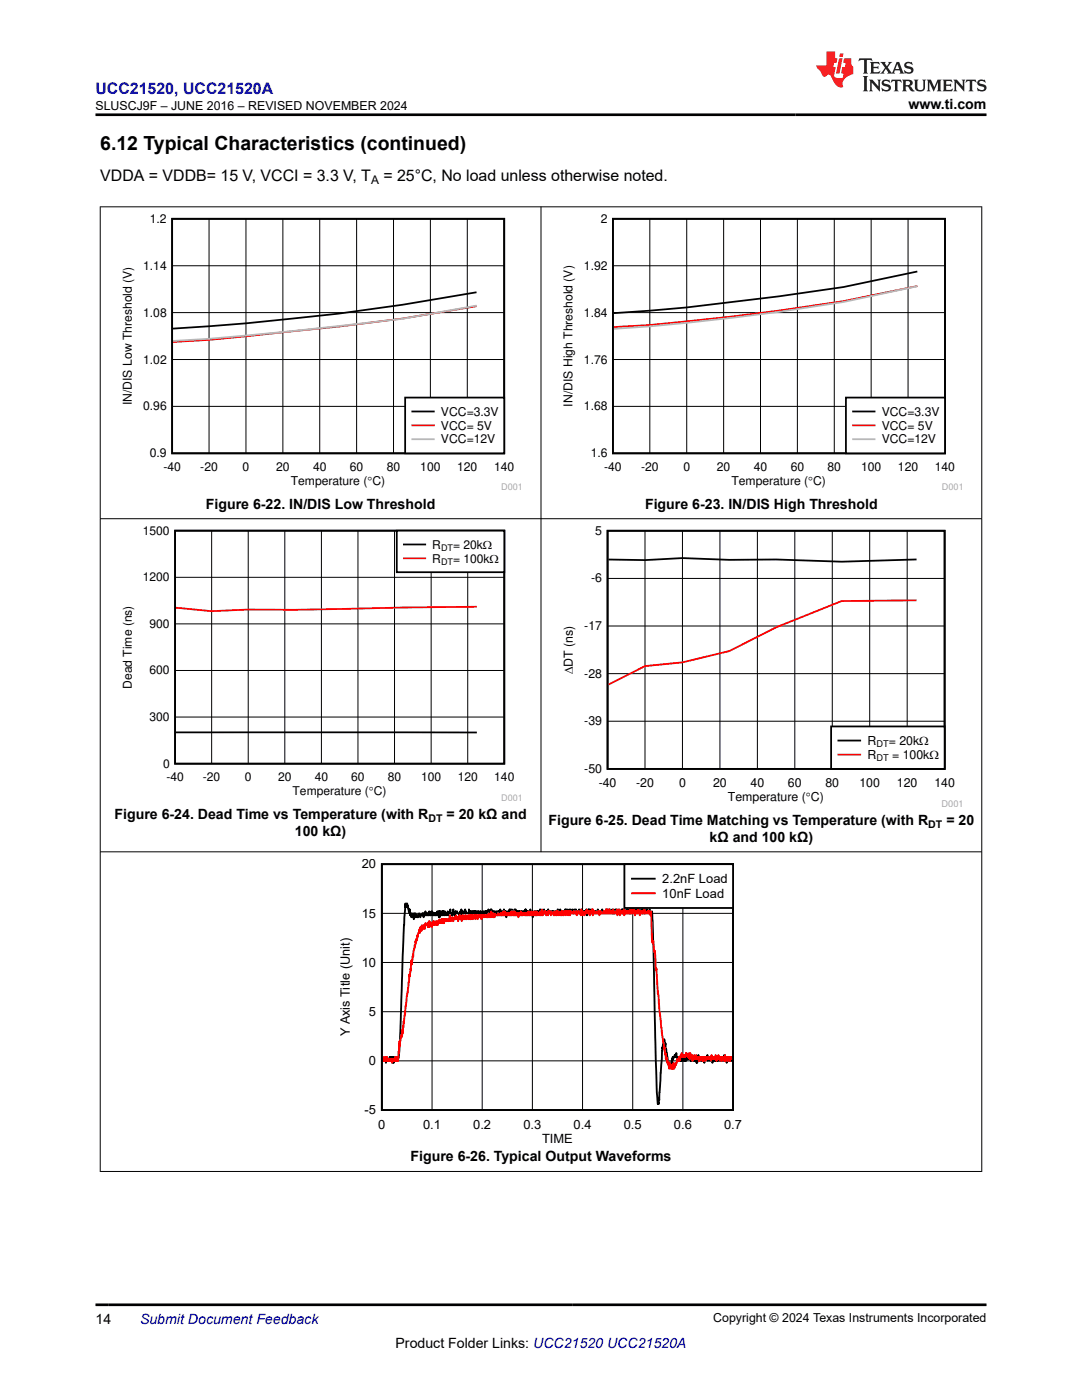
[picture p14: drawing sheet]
<svg xmlns="http://www.w3.org/2000/svg" width="216mm" height="279mm" viewBox="0 0 216 279" stroke-linecap="round" stroke-linejoin="round" font-family="sans-serif">
<defs><g id="words">
<text font-size="3.9" x="20" y="29.9">6.12 Typical Characteristics (continued)</text>
<text font-size="3.2" fill="#00f" x="19" y="18.7">UCC21520, UCC21520A</text>
<g font-size="3.2">
<text x="20" y="36.1">VDDA = VDDB= 15 V, VCCI = 3.3 V, T</text>
<text x="76.5" y="36.1">= 25°C, No load unless otherwise noted.</text>
</g>
<g font-size="2.8">
<text x="181.3" y="21.8">www.ti.com</text>
<text x="41.1" y="101.5">Figure 6-22. IN/DIS Low Threshold</text>
<text x="128.7" y="101.5">Figure 6-23. IN/DIS High Threshold</text>
<text x="22.9" y="163.4">Figure 6-24. Dead Time vs Temperature (with R</text>
<text x="58.8" y="166.8">100 kΩ)</text>
<text x="89.1" y="163.4">= 20 kΩ and</text>
<text x="109.4" y="164.6">Figure 6-25. Dead Time Matching vs Temperature (with R</text>
<text x="188.8" y="164.6">= 20</text>
<text x="141.6" y="168">kΩ and 100 kΩ)</text>
<text x="81.9" y="231.8">Figure 6-26. Typical Output Waveforms</text>
<text x="19" y="264.2">14</text>
<text x="78.9" y="269">Product Folder Links: UCC21520 UCC21520A</text>
</g>
<text font-size="2.8" fill="#00f" x="27.9" y="264.2">Submit Document Feedback</text>
<text font-size="2.6" x="69.8" y="206.8" transform="rotate(-90 69.8 206.8)">Y Axis Title (Unit)</text>
<g font-size="2.5">
<text x="19" y="21.9">SLUSCJ9F – JUNE 2016 – REVISED NOVEMBER 2024</text>
<text x="118.8" y="106.7">5</text>
<text x="118" y="116.2">-6</text>
<text x="116.6" y="125.7">-17</text>
<text x="114.3" y="134.5" transform="rotate(-90 114.3 134.5)">'DT (ns)</text>
<text x="116.6" y="135.2">-28</text>
<text x="116.6" y="144.7">-39</text>
<text x="173.1" y="148.7">R</text>
<text x="177.3" y="148.7">= 20k:</text>
<text x="116.6" y="154.3">-50</text>
<text x="173.1" y="151.5">R</text>
<text x="178" y="151.5">= 100k:</text>
<text x="119.5" y="157.1">-40</text>
<text x="126.9" y="157.1">-20</text>
<text x="135.5" y="157.1">0</text>
<text x="142.3" y="157.1">20</text>
<text x="145.3" y="159.9">Temperature (qC)</text>
<text x="149.8" y="157.1">40</text>
<text x="157.2" y="157.1">60</text>
<text x="164.7" y="157.1">80</text>
<text x="171.5" y="157.1">100</text>
<text x="179" y="157.1">120</text>
<text x="186.4" y="157.1">140</text>
<text x="72.2" y="173.3">20</text>
<text x="132.2" y="176.3">2.2nF Load</text>
<text x="132.2" y="179.2">10n</text>
<text x="136.5" y="179.2">F Load</text>
<text x="72.2" y="183.1">15</text>
<text x="72.2" y="192.9">10</text>
<text x="73.6" y="202.7">5</text>
<text x="73.6" y="212.5">0</text>
<text x="72.8" y="222.4">-5</text>
<text x="75.5" y="225.3">0</text>
<text x="84.4" y="225.3">0.1</text>
<text x="94.4" y="225.3">0.2</text>
<text x="104.4" y="225.3">0.3</text>
<text x="114.4" y="225.3">0.4</text>
<text x="124.5" y="225.3">0.5</text>
<text x="134.5" y="225.3">0.6</text>
<text x="144.5" y="225.3">0.7</text>
<text x="108.2" y="228.2">TIME</text>
<text x="142.3" y="263.9">Copyright © 2024 Texas Instruments Incorporated</text>
</g>
<g font-size="2.4">
<text x="74" y="36.7">A</text>
<text x="29.9" y="44.5">1.2</text>
<text x="119.9" y="44.5">2</text>
<text x="28.6" y="53.8">1.14</text>
<text x="116.5" y="53.8">1.92</text>
<text x="28.6" y="63.2">1.08</text>
<text x="116.5" y="63.2">1.84</text>
<text x="28.6" y="72.5">1.02</text>
<text x="116.5" y="72.5">1.76</text>
<text x="26.3" y="80.9" transform="rotate(-90 26.3 80.9)">IN/DIS Low Threshold (V)</text>
<text x="28.6" y="81.9">0.96</text>
<text x="88" y="83">VCC=3.3V</text>
<text x="114.2" y="81.2" transform="rotate(-90 114.2 81.2)">IN/DIS High Threshold (V)</text>
<text x="116.5" y="81.9">1.68</text>
<text x="175.9" y="83">VCC=3.3V</text>
<text x="88" y="85.7">VCC= 5V</text>
<text x="88" y="88.5">VCC=12V</text>
<text x="175.9" y="85.7">VCC= 5V</text>
<text x="175.9" y="88.5">VCC=12V</text>
<text x="29.9" y="91.3">0.9</text>
<text x="32.6" y="94">-40</text>
<text x="40" y="94">-20</text>
<text x="48.4" y="94">0</text>
<text x="55.1" y="94">20</text>
<text x="62.5" y="94">40</text>
<text x="69.8" y="94">60</text>
<text x="77.2" y="94">80</text>
<text x="83.9" y="94">100</text>
<text x="91.2" y="94">120</text>
<text x="98.6" y="94">140</text>
<text x="117.9" y="91.3">1.6</text>
<text x="120.6" y="94">-40</text>
<text x="127.9" y="94">-20</text>
<text x="136.4" y="94">0</text>
<text x="143" y="94">20</text>
<text x="150.4" y="94">40</text>
<text x="157.8" y="94">60</text>
<text x="165.1" y="94">80</text>
<text x="171.8" y="94">100</text>
<text x="179.2" y="94">120</text>
<text x="186.5" y="94">140</text>
<text x="58" y="96.8">Temperature (qC)</text>
<text x="146" y="96.8">Temperature (qC)</text>
<text x="28.5" y="106.7">1500</text>
<text x="86.3" y="109.5">R</text>
<text x="86.3" y="112.3">R</text>
<text x="90.4" y="109.5">= 20k:</text>
<text x="90.4" y="112.3">= 100k:</text>
<text x="28.5" y="116">1200</text>
<text x="29.9" y="125.3">900</text>
<text x="26.3" y="137.5" transform="rotate(-90 26.3 137.5)">Dead Time (ns)</text>
<text x="29.9" y="134.6">600</text>
<text x="29.9" y="143.9">300</text>
<text x="32.5" y="153.2">0</text>
<text x="33.2" y="155.9">-40</text>
<text x="40.5" y="155.9">-20</text>
<text x="48.9" y="155.9">0</text>
<text x="55.5" y="155.9">20</text>
<text x="62.8" y="155.9">40</text>
<text x="70.1" y="155.9">60</text>
<text x="77.4" y="155.9">80</text>
<text x="84" y="155.9">100</text>
<text x="91.3" y="155.9">120</text>
<text x="98.6" y="155.9">140</text>
<text x="58.4" y="158.7">Temperature (qC)</text>
</g>
<g font-size="2.1">
<text x="85.5" y="164">DT</text>
<text x="185.2" y="165.2">DT</text>
</g>
<g font-size="1.8" fill="#a8a8a8">
<text x="100" y="97.9">D001</text>
<text x="188" y="97.9">D001</text>
<text x="100" y="159.8">D001</text>
<text x="187.9" y="161">D001</text>
</g>
<g font-size="1.8">
<text x="88" y="109.9">DT</text>
<text x="88" y="112.7">DT</text>
<text x="174.9" y="149.1">DT</text>
<text x="174.9" y="151.9">DT</text>
</g>
</g></defs>
<path d="M34.3 43.7h66.3v46.8h-66.3zM95.1 58.3a524.9 524.9 0 0 1-60.6 7.3" fill="none" stroke="#000" stroke-width=".35"/>
<path d="M34.3 53h66.3M41.7 43.7v46.8M49.1 43.7v46.8M56.4 43.7v46.8M63.8 43.7v46.8M71.2 43.7v46.8M78.5 43.7v46.8M85.9 43.7v46.8M93.2 43.7v46.8M34.3 71.7h66.3M34.3 62.4h66.3M34.3 81.1h66.3" fill="none" stroke="#000" stroke-width=".2"/>
<path d="M95.1 61.1l-14.7 2.5-12.9 1.6a616.9 616.9 0 0 1-33 3" fill="none" stroke="#f00" stroke-width=".35"/>
<path d="M95.1 61l-14.7 2.6a797.6 797.6 0 0 1-45.9 4.4" fill="none" stroke="#b8b8b8" stroke-width=".35"/>
<path d="M80.8 79.3h19.8v11.2h-19.8z" fill-rule="evenodd" fill="#fff"/>
<path d="M80.8 79.3h19.8v11.2h-19.8zM82.3 82.1h4.3" fill="none" stroke="#000" stroke-width=".35"/>
<path d="M82.3 84.9h4.3" fill="none" stroke="#f00" stroke-width=".35"/>
<path d="M82.3 87.7h4.3" fill="none" stroke="#b8b8b8" stroke-width=".35"/>
<path d="M111.9 42.7h80.1v55.2h-80.1z" fill-rule="evenodd" fill="#fff"/>
<path d="M122.3 43.7h66.3v46.8h-66.3zM183 54.2l-14.7 3.1a701.3 701.3 0 0 1-38.6 4.7l-7.2 .5" fill="none" stroke="#000" stroke-width=".35"/>
<path d="M122.3 53h66.3M129.7 43.7v46.8M137 43.7v46.8M144.4 43.7v46.8M151.7 43.7v46.8M159.1 43.7v46.8M166.5 43.7v46.8M173.8 43.7v46.8M181.2 43.7v46.8M122.3 71.7h66.3M122.3 62.4h66.3M122.3 81.1h66.3" fill="none" stroke="#000" stroke-width=".2"/>
<path d="M183 57.1l-14.7 3a568.1 568.1 0 0 1-38.6 4.8l-7.2 .4" fill="none" stroke="#f00" stroke-width=".35"/>
<path d="M183 57.1l-14.7 3.2a483.9 483.9 0 0 1-45.8 5.3" fill="none" stroke="#b8b8b8" stroke-width=".35"/>
<path d="M168.8 79.3h19.8v11.2h-19.8z" fill-rule="evenodd" fill="#fff"/>
<path d="M168.8 79.3h19.8v11.2h-19.8zM170.2 82.1h4.3" fill="none" stroke="#000" stroke-width=".35"/>
<path d="M170.2 84.9h4.3" fill="none" stroke="#f00" stroke-width=".35"/>
<path d="M170.2 87.7h4.3" fill="none" stroke="#b8b8b8" stroke-width=".35"/>
<path d="M24 104.9h80v54.9h-80z" fill-rule="evenodd" fill="#fff"/>
<path d="M34.9 105.9h65.7v46.5h-65.7zM35.1 146.2h60.1" fill="none" stroke="#000" stroke-width=".35"/>
<path d="M34.9 115.2h65.7M42.2 105.9v46.5M49.5 105.9v46.5M56.8 105.9v46.5M64.1 105.9v46.5M71.4 105.9v46.5M78.7 105.9v46.5M86 105.9v46.5M93.3 105.9v46.5M34.9 133.8h65.7M34.9 124.5h65.7M34.9 143.1h65.7" fill="none" stroke="#000" stroke-width=".2"/>
<path d="M95.2 121.1l-36.5 .6-9.2-.1-7.3 .4-7.1-.7" fill="none" stroke="#f00" stroke-width=".35"/>
<path d="M79.2 105.9h21.4v8.3h-21.4z" fill-rule="evenodd" fill="#fff"/>
<path d="M79.2 105.9h21.4v8.3h-21.4zM80.6 108.7h4.2" fill="none" stroke="#000" stroke-width=".35"/>
<path d="M80.6 111.4h4.2" fill="none" stroke="#f00" stroke-width=".35"/>
<path d="M111.9 104.9h80.1v56.1h-80.1z" fill-rule="evenodd" fill="#fff"/>
<path d="M121.2 105.9h67.3v47.5h-67.3zM182.9 111.7l-15 .4-13-.4h-9.4l-9.3-.3-7.5 .4-7.3-.1" fill="none" stroke="#000" stroke-width=".36"/>
<path d="M121.2 115.4h67.3M128.7 105.9v47.6M136.2 105.9v47.6M143.7 105.9v47.6M151.1 105.9v47.6M158.6 105.9v47.6M166.1 105.9v47.6M173.5 105.9v47.6M181 105.9v47.6M121.2 134.4h67.3M121.2 124.9h67.3M121.2 143.9h67.3" fill="none" stroke="#000" stroke-width=".2"/>
<path d="M182.9 119.8l-15 .2-13 5.2-9.4 4.7-9.3 2.3-7.5 .7-7.3 3.7" fill="none" stroke="#f00" stroke-width=".36"/>
<path d="M165.8 145h22.7v8.4h-22.7z" fill-rule="evenodd" fill="#fff"/>
<path d="M165.8 145h22.7v8.4h-22.7zM167.3 147.8h4.3" fill="none" stroke="#000" stroke-width=".36"/>
<path d="M167.3 150.6h4.3" fill="none" stroke="#f00" stroke-width=".36"/>
<path d="M76.2 172.5h70.1v49h-70.1zM146.1 211.4l-.1-.5-.1 .8-.1-.8v.8l-.1-.4-.1 .4-.1-.4v.4l-.2-.8-.1 .4v-.4v.8l-.2-.8v1.2l-.1-1.2-.1 .8v-.4v.4l-.1-.4-.1 .4-.1-1.2v.8l-.1-.4-.1 .8v-.4l-.1 .4v-.4l-.2 .4h-.1l-.1-.4v.4l-.1-.4v.4l-.1-.8v.4l-.2-.4-.1 .8v-.4l-.1 .4-.1-.4-.1 .4v-.8l-.1 .8-.1-.4v.4l-.1-.4h-.2v.4v-.8l-.1 .8-.1-.4-.1 .4v-.8v1.2l-.2-1.2v.4h-.3v-.4l-.1 .8-.1-.8-.1 .4-.1-.4-.1 .8v-1.2l-.1 .8-.1-.4-.1 .4v-.4l-.1 .4-.1-.4-.1 .4v-.4l-.1 1.2v-1.2v.4l-.1-.4-.3 .8-.2-.8-.1 .8v-.8v.4l-.2-.4-.1 .4v-.4l-.1 .8v-1.2l-.1 1.2-.2-.8v1.2v-.8l-.1 .8-.1-1.2-.1 .8-.1-.8-.1 .8-.1-.4-.1 .4-.1-.8v.4h-.3v-.4l-.1 .8-.1-.8v.4l-.1-.4v.4l-.1-.4v.4h-.3v-.4v.4l-.1-.4-.1 .4v-.4l-.1 .4v-.4l-.1 .8v-.8h-.1l-.1 .8v-.8v.8l-.1-.8-.2 .8-.1-.8-.1 .8h-.1l-.1-.8-.1 .8-.1-.4v.4l-.1-.8v.4l-.1-.4v.8l-.1-.8v.4v-.4l-.1 .4v-.4l-.1 .4v-.4l-.1 .4-.1-.4h-.1l-.1-.8v.8v-.4l-.1 .4-.1-.4v.4l-.1-.4-.3 .8-.1-.4-.1 1.2-.1-.4-.1 .8-.1-.4v.4l-.1-.4-.1 .8-.7-3.5h-.1v-1.2l-.1 .4-.2-1.2v.8l-.1-.4-.3 2-.6 9.8v-.4l-.1 1.2v-.4l-.1 .4-.4-8.7-.7-27.9-.1-1.9v.4h-.4l-.1-.8v.8l-.1-.4-.1 .4v-.4h-.3v.4v-.8l-.1 .4h-.1v-.4l-.1 .8-.1-.4v.4h-.2v-.4l-.1 .4v-.4l-.1 .4v-.8l-.1 .8-.1-.8v.8v-.4l-.1 .4v-.4l-.1 .4-.1-.4-.1 .4v-.4v.4l-.1-.8-.1 .8-.1-.8-.1 .4v-.8l-.1 1.2-.1-.8-.2 .8-.1-.8-.1 .8v-.4l-.1 .4v-.4h-.2l-.1-.4v.8v-.4l-.1 .4-.1-.4v.4l-.1-.8v.8l-.1-.8v.8l-.1-.8v.8l-.1-.8-.1 .8v-.4l-.1 .4v-.4l-.1 .4h-.1v-.8l-.2 .8-.1-.8-.1 .8v-.4l-.1 .4-.1-.4v.4l-.3-.4v.4l-.1-.8v.8l-.1-.8v.8l-.2-.8-.1 .8v-.4h-.1l-.1 .4v-.4v.4l-.1-.4-.1 .4-.1-.4-.1 .4h-.1l-.2-.8-.1 .8-.1-.8-.1 .8v-.4l-.1 .4-.1-.4v.4l-.1-.4-.1 .4-.1-.4v.4v-.8l-.1 .8-.1-.4h-.1v.4l-.2-.8v.8l-.1-.4-.1 .4-.1-.4-.1 .4v-.8l-.1 .8-.1-.4-.1 .4v-.8l-.1 .8-.1-.4v.4h-.2v-.4l-.1 .4-.1-.4-.2 .4v-.8l-.1 .8-.1-.4-.1 .4-.1-.4v.4l-.1-.4-.1 .4h-.1l-.1-.4-.1 .4v-.8l-.1 .8v-.4l-.1 .4v-.4l-.1 .4-.1-.4-.1 .4v-.4l-.2 .4h-.1l-.1-.4v.4v-.4l-.1 .4-.1-.8v.8l-.1-.8-.1 .8h-.1v-.4l-.1 .4-.1-.8v.8l-.1-.4v.4l-.1-.8v.4l-.1-.4-.1 .8h-.1v-.4l-.1 .8-.1-1.2v.8l-.2-.4v.4v-.4l-.1 .4-.1-.4v.4l-.1-.4-.1 .4v-.4h-.2v.4l-.1-.8-.1 .8v-.4v.4l-.2-.4v.4h-.2v-.8l-.1 .8h-.1v-.4l-.1 .4-.1-.4v.4v-.4l-.1 .4h-.1l-.1-.8-.1 .8-.1-.8-.1 .8v-.4v.4l-.1-.4-.1 .4v-.4l-.1 .4v-.8l-.1 .8-.1-.4-.1 .4-.1-.8-.1 .8v-.4l-.1 .4-.1-.8-.1 .8-.1-.4-.1 .4v-.4l-.1 .4v-.8l-.2 .8-.1-.8-.1 .8v-.8l-.1 .8h-.2v-.4l-.1 .4v-.4v.4l-.1-.4-.1 .4h-.2v-.4v.8l-.2-1.2-.2 .8v-.4h-.1l-.1 .4-.1-.8-.2 .8-.1-.4-.1 .4v-.4l-.1 .4h-.2l-.1-.4v.4l-.1-.4v.4h-.1l-.1-.4v.4v-.4l-.1 .4v-.4l-.1 .4v-.4v.4l-.1-.4-.1 .4-.1-.4-.1 .4-.1-.4-.1 .4v-.8l-.1 .8v-.4l-.1 .4v-.4l-.1 .4v-.4l-.1 .4v-.4l-.1 .4h-.2l-.1-.4v.4v-.8l-.1 .8v-.4l-.1 .4v-.4l-.1 .4v-.4l-.1 .4v-.4h-.2v.4l-.1-.4v.4l-.1-.8-.1 .8-.1-.4h-.1v.4l-.1-.4-.1 .4-.1-.4v.4v-.4l-.1 .4-.1-.4-.1 .4-.1-.4v.4l-.1-.4h-.1l-.1 .4h-.2v.8l-.1-1.2h-.1v.4l-.2-.4v.4l-.1-.8v.8h-.1l-.1-.4h-.2l-.1 .4v-.4l-.1 .4-.1-.4v.4h-.1l-.1-.8v.8l-.1-.8-.1 .8v-.4v.4l-.1-.4-.1 .4-.1-.4v.4l-.1-.4-.1 .4h-.1v-.4l-.1 .4v-.4l-.1 .4v-.4l-.1 .4-.1-.4v.4l-.1-.4-.1 .4v-.4v.4l-.2-.4-.1 .4v-.4v.4l-.2-.4-.1 .4v-.8l-.1 .8-.1-.8-.1 .8-.1-.4v.4l-.1-.4v.4l-.1-.4-.2 .4v-.8v.8l-.1-.4-.1 .4-.1-.8-.1 .8v-.8l-.1 .8-.1-.4h-.2v.4h-.2l-.1 .8v-1.2l-.1 .4v-.4v.4l-.1-.4v.4l-.1-.4v.4l-.1-.4v.4v-.8l-.2 .8h-.1l-.1-.4v.8l-.2-.8-.1 .4-.1-.8v.8l-.1-.4h-.1l-.1 .4v-.4v.4l-.1-.4-.1 .8-.1-.8h-.2v.4h-.2l-.1-.4v.4l-.2-.4v.4l-.1-.4-.1 .4h-.1l-.1-.4v.4v-.8l-.1 .8-.1-.8-.1 .8v-.4l-.1 .4v-.4l-.2 .4v-.8l-.1 1.2-.1-.8-.1 .4v-.4l-.1 .4v-.4v.4l-.1-.4-.1 .4v-.4v.4l-.1-.4h-.1l-.1 .8v-.4l-.1 .4-.1-.8v.4l-.1-.4v.4h-.3l-.1-.4v.4v-.4l-.1 .8-.2-.8h-.1l-.1 .4v-.4h-.2l-.1 .4h-.1v-.4l-.1 .4v-.4v.8l-.1-.8-.1 .4v-.4l-.1 .4-.1-.4v.4l-.1-.4-.1 .4v-.4h-.1l-.1 .4-.1-.4-.1 .4v-.4l-.1 .4-.1-.4v.4l-.1-.8-.1 .8h-.4l-.1-.4-.1 .4-.1-.8v.8h-.3v-.4l-.1 .4h-.1l-.1-.4-.1 .4v-.8l-.1 1.2v-.4l-.1 .4-.1-.8-.1 .8-.1-.4h-.3l-.1-.4-.1 .4h-.1l-.1-.4v.4v-.4l-.2 .8-.1-.4h-.1v-.8l-.1 .8h-.1v.4l-.1-.4v.4l-.1-.4h-.2v-.8l-.1 .8v-.4l-.1 .4h-.2l-.1 .4-.1-.8-.2 .8v-.4h-.3v.4v-.8l-.1 .8-.1-.8-.1 .8-.1-.8-.1 .8v-.8l-.3 .8-.1-.8-.1 .4v-.4l-.1 1.2v-1.2l-.1 1.2v-1.2l-.1 .8v-.8l-.1 .8-.1-.8-.1 .8-.1-.4-.1 .4v-.4l-.1 .4-.1-.4-.1 .4v-.4l-.1 .4-.1-.4v.4l-.2-.4v.4l-.1-.8v.4l-.1-.4-.1 .8-.1-.4-.1 .4-.1-.8-.1 .8-.1-.4v.4l-.1-.4v.4l-.1-.4h-.1l-.1 .4-.1-.4v.4v-.4l-.1 .4v-.8l-.2 .8v-.4l-.2 .8v-.8l-.1 .4-.1-.4-.1 .4h-.3v.4l-.3-.8-.2 .8-.1-.4-.1 .4v-.4h-.2l-.1 .4v-.8l-.1 .8-.1-.8-.1 1.2-.2-1.2v.8l-.1-.4h-.2v.4l-.1-.8v.4v-.4l-.2 .4v-1.2l-.1 .8-.3-1.6-.1 .4-.1-.8h-.1l-.2 .8v-.8l-.8 18.1a118.7 118.7 0 0 1-.6 12.9h-.1l-.1 .4-.1-.4v.4l-.1-.4v.4l-.1-.8v.8v-.4l-.2 .4-.1-.4v.4l-.1-.8v1.2l-.1-1.2-.1 1.2-.1-1.2-.1 .8v-.8l-.1 .4-.1-.4v.8v-.8l-.1 .8-.1-.8v.8v-.8l-.1 .8-.1-.4v.4v-.4l-.1 .4v-.4l-.1 .4-.1-.4-.1 .4-.1-.4-.1 .8v-.8l-.1 .4v-.4l-.1 .4-.1-.4v.4l-.1-.4h-.2v.4" fill="none" stroke="#000" stroke-width=".37"/>
<path d="M86.2 172.5v49M96.2 172.5v49M106.2 172.5v49M116.2 172.5v49M126.3 172.5v49M136.3 172.5v49M76.2 192.1h70.1M76.2 182.3h70.1M76.2 211.7h70.1M76.2 201.9h70.1" fill="none" stroke="#000" stroke-width=".2"/>
<path d="M146.1 211.2l-.1 .1-.2-.4v.4l-.1-.4-.1 .8-.2-.8-.1 .8-.1-.8-.1 .8-.1-.8v.4l-.1-.4v.4l-.1-.4v.8l-.1-1.2-.1 1.2-.2-.8v.4h-.2l-.1-.4v.8l-.1-.8v.8l-.2-.8-.2 .8v-.8h-.2v.4v-.8l-.1 .8v-.4l-.1 .4v-.4v.4l-.2-.4v.8l-.2-1.2v.8h-.3v-.4v.4l-.1-.4v.4l-.1-.4v.4l-.2-.4-.1 .4v-.8l-.1 1.2-.3-.8v.4l-.1-.4v.4l-.1-.4v.4l-.1-.4-.1 .4v-.4l-.1 .4h-.2l-.1-.4v.8l-.2-.8-.1 .8-.1-.8-.1 .8v-.8l-.1 .8-.2-.8-.1 .4v-.4v.4l-.1-.4v.4l-.1-.4-.1 .8v-.8l-.2 .8-.1-.8-.1 .4h-.2v-.4l-.1 .4v-.8l-.1 .8-.1-.4v.4l-.2-.8v.8l-.2-.4-.1 .8-.1-1.2-.1 .4v-.4l-.2 .4v-.8l-.1 1.2-.1-.8v.8l-.1-1.2-.1 .8v-.4l-.2 .4-.2-.8-.1 .4v-.4l-.1 .8v-.4l-.1 .4v-.4l-.1 .4v-.4l-.1 .4v-.4l-.2 .4v-.4l-.1 .4v-.4l-.1 .4v-.4v.4l-.1-.8v.8h-.1l-.1-.4-.2 1.2-.1-.8-.1 .8-.1-.4v.4h-.1l-.1-.4-.4 1.6-.1-.4-.1 .8-.1-1.2-.1 1.2v-.8l-.1 .8v-.4l-.1 .4-.2-.8v.8l-.1-.4h-.1l-.1-.8-.1 1.2-.3-1.6-.1 .4-.1-1.2-.1 .4-.1-1.2-.1 .4-.6-4.3-.8-8.2v.4l-.6-8.3v-.4l-.1 .4-.1-.4-.1-1.9h-.2v.4l-.1-.4-.2-5.9-.1 .8-.1-.8-.1 .4-.1-.4v.4l-.1-.4-.1 .4v-.4l-.1 .4-.1-.4v.4h-.3v-.4l-.1 .4h-.1v-.8l-.1 .8v-.4v.4h-.2v-.4l-.1 .4-.1-.4v.4l-.1-.4-.1 .4-.2-.4v.8l-.1-.8v.4l-.2-.8-.1 .8v-.8l-.1 .8h-.2v-.4l-.1 .4v-.4l-.1 .4-.1-.4v.8l-.1-1.2-.1 .8-.1-.8v.8l-.1-.4v.4l-.2-.4v.4v-.8l-.1 .8-.1-.4-.1 .4v-.8l-.1 .8v-.4l-.1 .4-.1-.4v.4v-.4l-.1 .4v-.4l-.1 .4-.1-.4v.4l-.1-.4v.4l-.1-.4v.4l-.1-.4-.1 .4-.1-.4-.1 .8-.1-1.2v.8l-.1-.4-.1 .4-.1-.4-.1 .4-.1-.4v.4l-.2-.4-.1 .8-.1-1.2v.8l-.1-.8v.8l-.1-.4-.2 .8-.1-1.2v.8h-.2v-.4l-.1 .4h-.3l-.1-.4v.4v-.8l-.1 .8h-.1v-.4l-.1 .4v-.4l-.1 .4v-.4l-.1 .4v-.4l-.1 .4v-.4l-.1 .4-.1-.8v.4l-.1-.4-.1 .8v-.4v.4l-.1-.4-.1 .4-.1-.8-.1 .8-.1-.8v.8l-.1-.4-.1 .4h-.1v-.4l-.1 .4-.1-.4v.4h-.4l-.1-.4v.4l-.1-.4v.4h-.1l-.1-.4v.8l-.1-.8-.1 .4-.1-.4v.4h-.2v-.4l-.1 .4h-.3v-.4l-.1 .4v-.4l-.1 .4v-.4l-.1 .4v-.4l-.1 .8-.1-1.2-.1 .8-.1-.4v.4v-.4l-.2 .4v-.4l-.1 .8-.1-.8v.4l-.1-.4v.4l-.1-.4v.4l-.2-.4-.1 .4v-.8l-.1 .8v-.4l-.1 .4-.1-.4v.4v-.4l-.2 .8-.2-.8-.2 .8v-.8v.4l-.1-.4-.1 .4v-.8l-.1 1.2-.2-.8-.1 .4-.1-.4-.1 .4v-.4l-.1 .4h-.1l-.1-.4v.8l-.1-.8v.4l-.2-.4v.4h-.2v-.4l-.1 .4-.1-.4v.4h-.2l-.1-.4v.4h-.2v-.4v.4l-.1-.4-.1 .8v-.8l-.1 .4h-.1v-.4l-.1 .4v-.4v.8l-.2-.8v.4l-.2-.4-.1 .8v-.8l-.1 .4-.1-.4-.1 .4v-.4l-.1 .8-.1-.4v.4l-.1-.8v.4l-.1-.4-.1 .8-.1-.8-.2 .8-.1-.4h-.2l-.1-.4v.8l-.1-.8-.1 .4-.1-.4v.8l-.1-.8v.8l-.1-.8-.2 .8-.1-.8-.1 .8-.1-.4h-.3l-.1-.4-.1 .8-.1-.8-.1 .4-.1-.4v.4v-.4l-.2 .4v-.4v.8l-.2-.8-.1 .8v-.4l-.1 .4-.2-.8v.4l-.2-.4-.1 .4-.1-.4-.2 .8v-1.2l-.2 1.2v-.4l-.1 .4-.1-.8v.8l-.1-.4h-.1v.4l-.1-.4h-.3v.4l-.1-.8v.8l-.2-.8v.8l-.1-.4v.4l-.1-.4v.4l-.2-.8v.8l-.1-.4-.1 .4-.1-.4v.4l-.2-.8v.8v-.4h-.2v.4l-.1-.8-.1 .8-.2-.8v.8l-.1-.4v.4l-.1-.4v.4l-.1-.4-.1 .4v-.4l-.1 .4v-.4l-.1 .4-.1-.4h-.1l-.1 .4v-.4h-.1l-.1 .4v-.4l-.1 .4v-.4l-.1 .4v-.4l-.1 .4-.1-.8-.1 .8-.1-.4v.4l-.1-.4v.4l-.1-.4-.1 .8v-.8l-.1 .4-.1-.4v.4l-.2-.4-.1 .4h-.1v-.8l-.1 .8v-.4l-.1 .4v-.8l-.1 .8-.2-.8-.1 .8-.1-.4v.4l-.1-.8v.8h-.1l-.1-.4v.4l-.1-.4v.4l-.1-.4-.1 .4v-.4l-.1 .4-.1-.4-.1 .4-.1-.4-.2 .4v-.4l-.1 .4-.1-.8v.8l-.1-.4-.1 .4v-.8l-.1 .8-.1-.4-.1 .4-.1-.4v.4l-.1-.4v.4l-.1-.4-.1 .4v-.4l-.1 .4h-.2l-.1-.4v.4l-.1-.4v.4h-.5v-.4l-.1 .8v-.4l-.2 .4-.1-.8v.4h-.1l-.1-.4-.1 .8-.1-1.2-.2 1.2v-.4l-.1 .4v-.4h-.2v-.4l-.1 .8v-.4l-.1 .4v-.4l-.2 .4v-.4l-.1 .4v-.4h-.3v.4v-.4h-.2l-.1 .4-.1-.4v.4v-.4h-.2v.8l-.1-.8h-.2l-.1 .4v-.4l-.1 .4-.1-.4v.4l-.1-.4-.1 .8v-.8l-.1 .4-.1-.4v.4l-.2-.4v.8l-.1-.8v.4l-.1-.4v.4h-.2v-.4l-.2 .8v-.8l-.1 .8v-.8l-.1 .4-.1-.4v.8l-.1-.8v.8l-.1-.8-.2 .8-.1-.8v.8l-.1-.8-.3 .8-.1-.8-.1 .8v-.8l-.2 .8-.1-.4-.1 .4-.1-.8-.1 .4-.1-.4-.1 1.1-.3-1.1-.1 .8v-.8l-.1 .8v-.4l-.1 .4-.1-.4v.7l-.1-.7h-.1v.4l-.1-.4v.4l-.1-.8-.1 .8h-.1l-.1-.4v.4v-.4l-.2 .7-.2-.7-.3 .7-.1-.7v.7l-.2-1.1-.1 1.1v-.3l-.1 .3-.1-.3h-.2v.3l-.1-.3v.3l-.1-.3v.3l-.1-.3-.1 .3v-.3l-.1 .3v-.3l-.1 .7v-.7l-.1 .7-.1-.7-.2 .7v-.7l-.1 .3v-.3l-.1 .7v-.4h-.2v.4l-.1-.7v.3h-.2l-.2 .8v-.8l-.2 .8v-.8l-.1 .4h-.2v.4l-.2-.8-.1 .4v-.4v.8h-.2l-.1-.4v.8l-.1-.8-.1 .4v-.4v.4l-.1-.4h-.1l-.1 .8v-1.2v.8l-.1-.8-.1 1.2-.1-.8v.8l-.1-.8-.1 .4h-.2l-.1-.4-.2 1.2v-.8l-.1 .4-.1-.4-.1 .8-.1-.4-.1 .4v-.8l-.1 1.2-.2-.8-.1 1.2-.1-.8-.1 .8v-.4l-.2 1.2-.1-.4-.1 .8-.1 .4v-.4l-.1 .8-.1-.4-.7 4.7-.1-.8-.1 2-.1-.4-1.3 11-.1-.4-.1 2.3-.1-.8-.1 1.2v-.4v.8l-.2-.4-.2 2-.1-.8-.3 3.9v-.4l-.2 .4v-.8v.8l-.1-.8-.1 .8-.2-.8v.8l-.1-.4v.4l-.1-.4h-.2v.4l-.1-.4-.1 .8v-.8l-.1 .4-.1-.4h-.1v.4l-.1-.4-.1 .4-.1-.4h-.1v.4l-.1-.4-.1 .4-.1-.8v.8l-.1-.4-.1 .4v-.8l-.2 .8v-.4l-.2 .4v-.8l-.2 .8" fill="none" stroke="#f00" stroke-width=".37"/>
<path d="M124.6 172.5h21.7v8.7h-21.7z" fill-rule="evenodd" fill="#fff"/>
<path d="M124.6 172.5h21.7v8.7h-21.7zM126.1 175.4h4.5" fill="none" stroke="#000" stroke-width=".37"/>
<path d="M126.1 178.3h4.5" fill="none" stroke="#f00" stroke-width=".37"/>
<path d="M19.9 41.3h176.1M20 41.2v192.7M108 41.2v128.9M195.9 41.2v192.7M19.9 103.5h176.1M19.9 170h176.1M19.9 233.8h176.1" fill="none" stroke="#000" stroke-width=".2"/>
<path d="M171.5 11.6l-.2 .6 .5-.2h.6v.1v2.2l-.2 .4h1l-.2-.4v-2.2v-.1h.5l.6 .2-.2-.6zM173.6 12.4l.2 .3v1.6l-.2 .4h1.9l.1-.6a1.08 1.08 0 0 1-1.3 .2v-.7h.6l.4 .2v-.7l-.4 .2h-.6v-.5l.2-.2a1 1 0 0 1 1 .3l-.1-.5zM175.7 12.4l.9 1.1-1 1.2h.9l-.2-.2 .5-.8 .4 .8-.2 .2h1.6l-.2-.2 .2-.5h.9l.1 .5-.1 .2h.9l-.2-.4-.8-1.9h-.5l-.9 2.1-.9-1.1 .9-1h-.8l.2 .2-.4 .6-.4-.6 .2-.2zM179 12.8l.4 1h-.7zM180.7 12.5a.65 .65 0 0 0-.2 .7 .65 .65 0 0 0 .6 .5l.6 .1 .1 .3a.79 .79 0 0 1-.7 .4 .79 .79 0 0 1-.7-.5l.1 .7 .2-.1a.93 .93 0 0 0 1.1 0 .93 .93 0 0 0 .4-.9 1.46 1.46 0 0 0-1.2-.6l-.1-.3a1.09 1.09 0 0 1 1.2 .2l-.2-.6-.1 .1-.5-.2zM172.2 15.2l.2 .4v2.2l-.2 .4h1l-.2-.4v-2.2l.2-.4zM173.4 15.9l.2 .4v1.5l-.2 .4h.8l-.3-.4 .1-1.3 1.6 1.8v-2l.2-.4h-.7l.1 .2 .1 1.1-1.2-1.3zM176.2 16a.65 .65 0 0 0-.2 .8 .65 .65 0 0 0 .6 .4l.6 .2 .1 .2a.79 .79 0 0 1-.7 .4 .79 .79 0 0 1-.7-.5l.1 .7 .2-.1a.93 .93 0 0 0 1.1 .1 .93 .93 0 0 0 .4-1 1.46 1.46 0 0 0-1.2-.5l-.1-.4a1.09 1.09 0 0 1 1.2 .2l-.1-.6-.2 .1-.5-.1zM177.9 15.9l-.1 .6a.63 .63 0 0 1 .8-.3v1.6l-.3 .4h1l-.2-.4v-1.6a.66 .66 0 0 1 .8 .3l-.1-.6zM180 15.9l.2 .4v1.5l-.2 .4h1l-.2-.2-.1-.7h.5l.1 .2a.79 .79 0 0 0 1.2 .6l-1-.9a.61 .61 0 0 0 .6-.6 .61 .61 0 0 0-.5-.7zM180.8 16.2h.1a.47 .47 0 0 1 .5 .1 .47 .47 0 0 1 .1 .5l-.1 .1-.7 .1zM182.3 15.9l.2 .2a2.27 2.27 0 0 0 .4 2 1.04 1.04 0 0 0 1.7-.7v-1.3l.2-.2h-.8l.2 .4v1.1a.6 .6 0 0 1-.6 .6 .6 .6 0 0 1-.6-.6v-1.1l.3-.4zM184.9 15.9l.2 .4v1.5l-.2 .4h.8l-.3-.4v-1.4l.9 1.9 .9-1.9v1.4l-.3 .4h1l-.2-.4v-1.5l.2-.4h-.8l-.7 1.5-.6-1.5zM188.1 15.9l.2 .4v1.5l-.2 .4h1.9l.1-.6a1.09 1.09 0 0 1-1.3 .2v-.7h.6l.4 .2v-.6l-.4 .2h-.6v-.6l.2-.1a1.01 1.01 0 0 1 1 .3l-.1-.6zM190.2 15.9l.3 .4v1.5l-.3 .4h.8l-.2-.4v-1.3l1.6 1.8v-2l.2-.4h-.7l.2 .2v1.1l-1.2-1.3zM192.8 15.9l-.1 .6a.63 .63 0 0 1 .8-.3v1.6l-.3 .4h1l-.2-.4v-1.6a.66 .66 0 0 1 .8 .3l-.1-.6zM195.2 16a.65 .65 0 0 0-.2 .8 .65 .65 0 0 0 .6 .4l.6 .2 .2 .2a.79 .79 0 0 1-.7 .4 .79 .79 0 0 1-.7-.5l.1 .7 .2-.1a.93 .93 0 0 0 1 .1 .93 .93 0 0 0 .5-1 1.46 1.46 0 0 0-1.3-.5v-.4a1.09 1.09 0 0 1 1.2 .2l-.2-.6-.2 .1-.5-.1z" fill="#231f20"/>
<path d="M164.9 10.3v2.7h-2l.1 .4 .8 1a.95 .95 0 0 0 1 .9 .59 .59 0 0 1 .5-.4 .59 .59 0 0 1 .5 .3l.4 .8a1.59 1.59 0 0 0 2.1 1.4 1.61 1.61 0 0 1 1-2.3l1-.3-.1-1.5a1.59 1.59 0 0 1-.3-1.7h-1.5l-.2 .9h.6l-.2 .9h-.5l-.2 .9v.3l.4 .1-.1 .9h-.7a.73 .73 0 0 1-1-.7l.3-1.5h-.5l.1-.9h.5l.2-.9h-.5v-1.3zM167.4 11.6l-.6 3.1h.7l.6-3.1zM167.6 10.7l-.1 .6h.7l.1-.6z" fill="#ed1c24"/>
<path d="M19 22.9h177.8M19 260.4h177.8" fill="none" stroke="#000" stroke-width=".53"/>
<use href="#words"/>
</svg>
